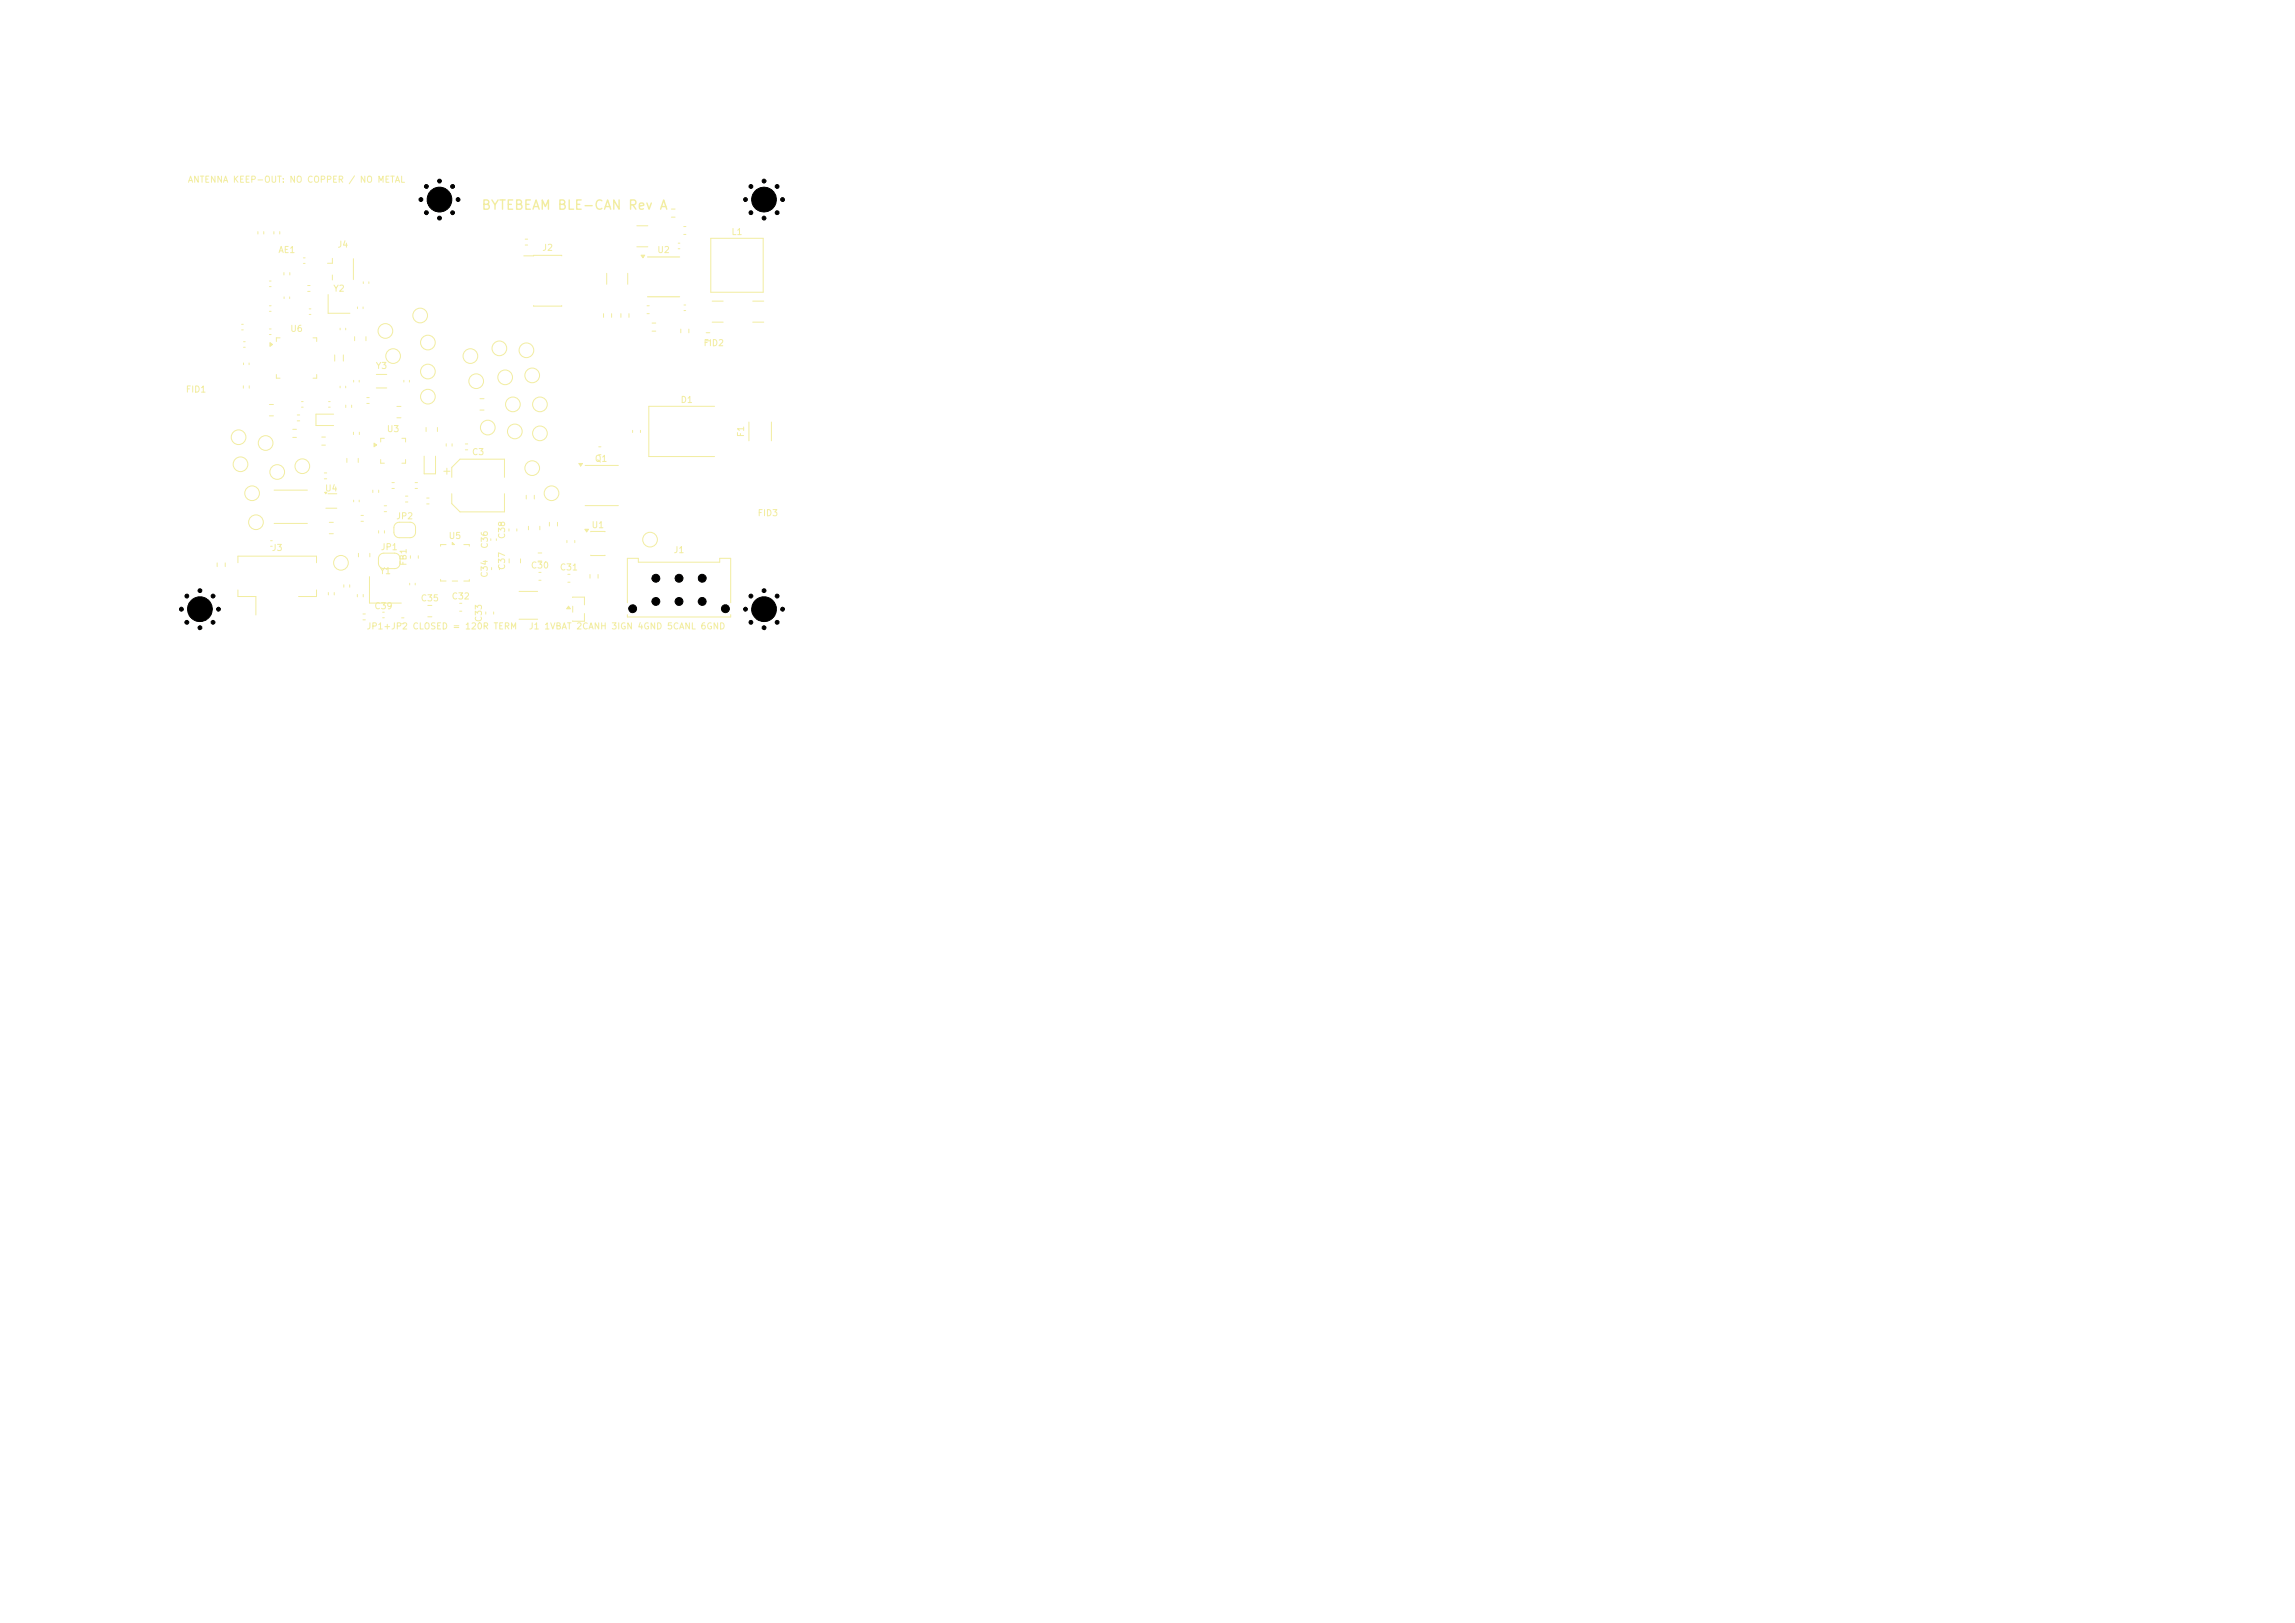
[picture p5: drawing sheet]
<svg xmlns="http://www.w3.org/2000/svg" width="297mm" height="210mm" viewBox="0 0 297 210" stroke-linecap="round" stroke-linejoin="round" font-family="sans-serif">
<defs><g id="words">
<text font-size="1.2" fill="#f2eda1" x="62.2" y="27.4">BYTEBEAM BLE-CAN Rev A</text>
<g font-size=".8" fill="#f2eda1">
<text x="24.2" y="23.8">ANTENNA KEEP-OUT: NO COPPER / NO METAL</text>
<text x="36" y="32.9">AE1</text>
<text x="43.6" y="32.2">J4</text>
<text x="70.1" y="32.6">J2</text>
<text x="85" y="32.9">U2</text>
<text x="94.6" y="30.6">L1</text>
<text x="43.1" y="37.9">Y2</text>
<text x="37.5" y="43.1">U6</text>
<text x="48.6" y="47.9">Y3</text>
<text x="91" y="45">FID2</text>
<text x="24" y="51">FID1</text>
<text x="88" y="52.3">D1</text>
<text x="50" y="56.1">U3</text>
<text x="61" y="59.1">C3</text>
<text x="76.9" y="60">Q1</text>
<text x="96.5" y="56.6" transform="rotate(-90 96.5 56.6)">F1</text>
<text x="42" y="63.8">U4</text>
<text x="35.1" y="71.5">J3</text>
<text x="49.2" y="71.4">JP1</text>
<text x="51.2" y="67.4">JP2</text>
<text x="58" y="69.9">U5</text>
<text x="63.3" y="71.1" transform="rotate(-90 63.3 71.1)">C36</text>
<text x="65.6" y="69.8" transform="rotate(-90 65.6 69.8)">C38</text>
<text x="76.5" y="68.5">U1</text>
<text x="87.1" y="71.8">J1</text>
<text x="98" y="67">FID3</text>
<text x="49.1" y="74.5">Y1</text>
<text x="52.8" y="73.3" transform="rotate(-90 52.8 73.3)">FB1</text>
<text x="58.4" y="77.8">C32</text>
<text x="63.3" y="74.8" transform="rotate(-90 63.3 74.8)">C34</text>
<text x="65.6" y="73.8" transform="rotate(-90 65.6 73.8)">C37</text>
<text x="68.6" y="73.8">C30</text>
<text x="72.4" y="74">C31</text>
<text x="47.4" y="81.6">JP1+JP2 CLOSED = 120R TERM</text>
<text x="48.4" y="79">C39</text>
<text x="54.4" y="78">C35</text>
<text x="62.6" y="80.6" transform="rotate(-90 62.6 80.6)">C33</text>
<text x="68.4" y="81.6">J1 1VBAT 2CANH 3IGN 4GND 5CANL 6GND</text>
</g>
</g></defs>
<g fill="none" stroke="#f2eda1" stroke-width=".13">
<path d="M68 30.9h.3M68 31.7h.3M38.5 53.7h.3M38.5 54.5h.3M42 61.2h.3M42 62h.3M57 75v.2h.7M57.4 61h.8M57.7 70.5h-.7v.2M57.8 60.6v.8M58.5 61.8v-1.3l1-1.1h5.8v2.4M58.5 63.9v1.3l1 1h5.8v-2.3"/>
<path d="M58.5 70.2l.3 .3h-.3zM58.5 75.2h.7M60 70.5h.7v.2M60.7 75v.2h-.7M63.6 73.4v.3M64.6 73.4v.3"/>
</g>
<path d="M58.5 70.2l.3 .3h-.3z" fill="#f2eda1"/>
<g fill="none" stroke="#f2eda1" stroke-width=".13">
<path d="M35.4 30v.3M36.2 30v.3M36.8 38.4v.2M37.5 38.4v.2M39.3 33.4h.2M39.3 34.1h.2M87.8 31.5h.2M87.8 32.2h.2M88.5 39.5h.2M31.5 44.2h.2M31.5 44.9h.2M39 52h.2"/>
<path d="M39 52.7h.2M44 42.5v.2M44.7 42.5v.2M44.7 52.4v.3M45.5 52.4v.3M45.8 49.2v.2M46.5 49.2v.2M48.7 48.5h1.3M48.7 50.2h1.3M52.3 49.2v.2M53 49.2v.2M55.1 55.3v.5"/>
<path d="M56.6 55.3v.5M88.1 42.6v.5M88.5 40.2h.2M89.1 42.6v.5M42.5 76.7v.3M43.3 76.7v.3M45.8 64.7v.2M46.4 71.6v.5M46.5 64.7v.2M47.9 71.6v.5M51.2 67.8l.4-.2h1.5a.7 .7 0 0 1 .7 .7v.6a.7 .7 0 0 1-.7 .7h-1.4a.7 .7 0 0 1-.7-.7v-.7zM53 75.5v.2"/>
<path d="M53.7 75.5v.2M59.5 78.1h.3M59.5 79.1h.3M68.1 64.1v.5M69.1 64.1v.5M73.5 74.3h.3M73.5 75.3h.3M73.6 78.4l.2 .4h-.5zM74.1 77.3h1.5v1M74.1 78.4v.8M75.6 79.4v1l-1.5-.1"/>
<circle cx="30.9" cy="56.6" r=".95"/>
<circle cx="55.4" cy="48.1" r=".95"/>
<circle cx="66.4" cy="52.3" r=".95"/>
<circle cx="66.6" cy="55.8" r=".95"/>
<circle cx="68.9" cy="60.6" r=".95"/>
<circle cx="71.4" cy="63.8" r=".95"/>
</g>
<path d="M73.6 78.4l.2 .4h-.5z" fill="#f2eda1"/>
<path d="M75.7 68.5h.5l-.3 .3zM76.5 68.8h1.8M76.5 71.8h1.8" fill="none" stroke="#f2eda1" stroke-width=".13"/>
<path d="M75.7 68.5h.5l-.3 .3z" fill="#f2eda1"/>
<g fill="none" stroke="#f2eda1" stroke-width=".13">
<path d="M34.9 39.6h.2M42.5 38.1v2.4h2.8M67.8 33.1h1.3v-.1h3.6v.1M69.1 39.5v.1h3.6v-.1M83.7 39.6h.3M92 30.8h6.8v7h-6.8zM31.3 42h.2M31.3 42.7h.2M34.9 40.3h.2M41.6 56.6h.5M41.6 57.6h.5M44 50v.2"/>
<path d="M44.7 50v.2M45.7 55.9v.3M46.5 55.9v.3M51.4 52.6h.5M51.4 54.1h.5M54.9 59v2.3h1.5v-2.3M83.7 40.6h.3M92.5 52.6h-8.5v6.5h8.5M96.9 54.6v2.4M99.8 54.6v2.4M35 70h.2M35 70.7h.2"/>
<path d="M42 63.7h.3l-.1 .2zM42.2 65.8h1.4M42.4 63.9h1.2M46.7 66.7h.3M46.7 67.5h.3M47 79.4h.3M53.1 71.9v.3M54.1 71.9v.3M55.2 64.4h.3M55.2 65.2h.3M63.5 69.7v.2M64.2 69.7v.2"/>
<path d="M65.9 68.4v.3M65.9 72.3v.5M66.9 68.4v.3M67.4 72.3v.5M71.1 67.6v.5M72.1 67.6v.5M47 80.2h.3"/>
<circle cx="60.9" cy="46.1" r=".95"/>
</g>
<path d="M42 63.7h.3l-.1 .2z" fill="#f2eda1"/>
<g fill="none" stroke="#f2eda1" stroke-width=".13">
<path d="M34.9 36.4h.2M34.9 37.1h.2M39.8 36.9h.3M39.8 37.7h.3M43 33.4v.7h-.6M43 35.6v.6M45.7 33.5v2.7M82.4 29.2h1.4M82.4 31.9h1.4M86.9 27.1h.5M86.9 28.1h.5M97.4 39h1.4"/>
<path d="M31.5 49.9v.3M32.3 49.9v.3M37.9 55.6h.5M37.9 56.6h.5M42.5 52h.2M42.5 52.7h.2M48.4 57.3l.3 .3-.3 .2zM49.3 59.5v.4h.4M49.7 56.7h-.4v.5M52 56.7h.5v.5M52.5 59.5v.4h-.5M57.7 57.4v.3"/>
<path d="M58.5 57.4v.3M60.2 57.4h.3M60.2 58.2h.3M62.1 51.6h.5M62.1 53.1h.5M80.4 40.6v.5M81.4 40.6v.5M81.9 55.7v.3M82.9 55.7v.3M84.4 41.8h.5M84.4 42.8h.5M97.4 41.7h1.4"/>
<path d="M30.8 72.8v-.8h10.2v.8M30.8 76.3v.9h2.3v2.4M41 76.3v.9h-2.4M42.6 67.6h.5M42.6 69.1h.5M49.2 71.8l.4-.2h1.5a.7 .7 0 0 1 .7 .7v.6a.7 .7 0 0 1-.7 .7h-1.4a.7 .7 0 0 1-.7-.7v-.7zM49.7 65.4h.3M49.7 66.2h.3M53.7 62.4h.3M53.7 63.2h.3M62.9 79.2v.3M63.9 79.2v.3"/>
<path d="M67.2 76.5h2.4M68.4 68.1v.5M69.6 71.6h.5M69.6 72.6h.5M69.9 68.1v.5M73.4 69.9v.3M74.4 69.9v.3M76.4 74.3v.5M77.4 74.3v.5M67.2 80.1h2.4"/>
<circle cx="55.4" cy="44.3" r=".95"/>
<circle cx="63.1" cy="55.3" r=".95"/>
<circle cx="68.9" cy="48.6" r=".95"/>
<circle cx="31.1" cy="60.1" r=".95"/>
<circle cx="32.6" cy="63.8" r=".95"/>
<circle cx="35.9" cy="61.1" r=".95"/>
</g>
<path d="M48.4 57.3l.3 .3-.3 .2z" fill="#f2eda1"/>
<g fill="none" stroke="#f2eda1" stroke-width=".13">
<path d="M40 40h.2M46.3 39.7v.2M47 39.7v.2M40 40.7h.2M47.5 51.4h.3M47.5 52.2h.3M74.9 60h.5l-.3 .3zM49 68.7v.3M49.8 68.7v.3M50.7 62.4h.3M50.7 63.2h.3M52 79.9h.3"/>
<path d="M55.4 78.3h.5M55.4 79.8h.5M75.7 65.4h4.3M75.7 60.2h4.3M52 80.7h.3"/>
<circle cx="69.9" cy="56.1" r=".95"/>
</g>
<path d="M74.9 60h.5l-.3 .3z" fill="#f2eda1"/>
<g fill="none" stroke="#f2eda1" stroke-width=".13">
<path d="M33.4 30v.3M34.1 30v.3M36.7 35.3v.3M37.5 35.3v.3M47 36.5v.2M47.7 36.5v.2M83 33h.4l-.2 .3zM88.5 29.3h.3M88.5 30.3h.3M92.2 39h1.4M34.9 52.3h.5M34.9 53.8h.5"/>
<path d="M34.9 42.6h.2M34.9 43.3h.2M43.2 53.6h-2.3v1.5h2.3M43.3 45.9v.8M44.4 45.9v.8M44.9 59.3v.5M45.9 43.6v.5M46.4 59.3v.5M47.4 43.6v.5M77.5 57.8h.3M77.5 58.8h.3M78.1 40.6v.5"/>
<path d="M79.1 40.6v.5M92.2 41.7h1.4M35.5 63.4h4.3M35.5 67.7h4.3M46.2 76.9v.3M47 76.9v.3M49.5 79.2h.2M49.5 79.9h.2M52.5 64.2h.3M52.5 65h.3M81.2 78v-5.8h1.4v.5h10.5v-.5h1.5v5.8M81.2 79.5v.3h13.4v-.3"/>
<circle cx="34.4" cy="57.3" r=".95"/>
<circle cx="49.9" cy="42.8" r=".95"/>
<circle cx="55.4" cy="51.3" r=".95"/>
<circle cx="64.6" cy="45.1" r=".95"/>
<circle cx="65.4" cy="48.8" r=".95"/>
<circle cx="33.1" cy="67.6" r=".95"/>
<circle cx="39.1" cy="60.3" r=".95"/>
<circle cx="84.1" cy="69.8" r=".95"/>
</g>
<path d="M83.8 33.3h4.1M83.8 38.4h4.1" fill="none" stroke="#f2eda1" stroke-width=".15"/>
<path d="M83 33h.4l-.2 .3z" fill="#f2eda1"/>
<g fill="none" stroke="#f2eda1" stroke-width=".13">
<path d="M78.5 35.4v1.4M81.2 35.4v1.4M31.5 47v.2M32.2 47v.2M34.9 44.3l.4 .3-.4 .2zM35.8 48.5v.4h.4M36.2 43.7h-.4v.5M40.5 43.7h.5v.5M41 48.5v.4h-.5M91.4 43.1h.5M91.4 44.1h.5M28.1 72.8v.5"/>
<path d="M29.1 72.8v.5M44.5 75.7v.3M45.3 75.7v.3M47.8 74.6v3.4h4.1M69.7 74.1h.3M69.7 75.1h.3"/>
<circle cx="50.9" cy="46.1" r=".95"/>
<circle cx="54.4" cy="40.8" r=".95"/>
<circle cx="61.6" cy="49.3" r=".95"/>
<circle cx="68.1" cy="45.3" r=".95"/>
<circle cx="69.9" cy="52.3" r=".95"/>
<circle cx="44.1" cy="72.8" r=".95"/>
</g>
<path d="M34.9 44.3l.4 .3-.4 .2z" fill="#f2eda1"/>
<path d="M48.2 63.4v.3M49 63.4v.3" fill="none" stroke="#f2eda1" stroke-width=".13"/>
<g fill="#000" stroke="#000" stroke-width=".13">
<circle cx="54.5" cy="25.8" r=".25"/>
<circle cx="55.2" cy="24.1" r=".25"/>
<circle cx="55.2" cy="27.5" r=".25"/>
<circle cx="56.9" cy="25.8" r="1.6"/>
<circle cx="56.9" cy="28.2" r=".25"/>
<circle cx="56.9" cy="23.4" r=".25"/>
<circle cx="58.6" cy="24.1" r=".25"/>
<circle cx="58.6" cy="27.5" r=".25"/>
<circle cx="59.3" cy="25.8" r=".25"/>
<circle cx="96.5" cy="25.8" r=".25"/>
<circle cx="97.2" cy="24.1" r=".25"/>
<circle cx="97.2" cy="27.5" r=".25"/>
<circle cx="98.9" cy="25.8" r="1.6"/>
<circle cx="98.9" cy="28.2" r=".25"/>
<circle cx="98.9" cy="23.4" r=".25"/>
<circle cx="100.6" cy="24.1" r=".25"/>
<circle cx="100.6" cy="27.5" r=".25"/>
<circle cx="101.3" cy="25.8" r=".25"/>
<circle cx="23.5" cy="78.8" r=".25"/>
<circle cx="24.2" cy="77.1" r=".25"/>
<circle cx="25.9" cy="76.4" r=".25"/>
<circle cx="25.9" cy="78.8" r="1.6"/>
<circle cx="27.6" cy="77.1" r=".25"/>
<circle cx="28.3" cy="78.8" r=".25"/>
<circle cx="81.9" cy="78.8" r=".51"/>
<circle cx="84.9" cy="74.8" r=".51"/>
<circle cx="84.9" cy="77.8" r=".51"/>
<circle cx="87.9" cy="74.8" r=".51"/>
<circle cx="87.9" cy="77.8" r=".51"/>
<circle cx="90.9" cy="74.8" r=".51"/>
<circle cx="90.9" cy="77.8" r=".51"/>
<circle cx="93.9" cy="78.8" r=".51"/>
<circle cx="96.5" cy="78.8" r=".25"/>
<circle cx="97.2" cy="77.1" r=".25"/>
<circle cx="98.9" cy="76.4" r=".25"/>
<circle cx="98.9" cy="78.8" r="1.6"/>
<circle cx="100.6" cy="77.1" r=".25"/>
<circle cx="101.3" cy="78.8" r=".25"/>
<circle cx="24.2" cy="80.5" r=".25"/>
<circle cx="25.9" cy="81.2" r=".25"/>
<circle cx="27.6" cy="80.5" r=".25"/>
<circle cx="97.2" cy="80.5" r=".25"/>
<circle cx="98.9" cy="81.2" r=".25"/>
<circle cx="100.6" cy="80.5" r=".25"/>
</g>
<use href="#words"/>
</svg>
